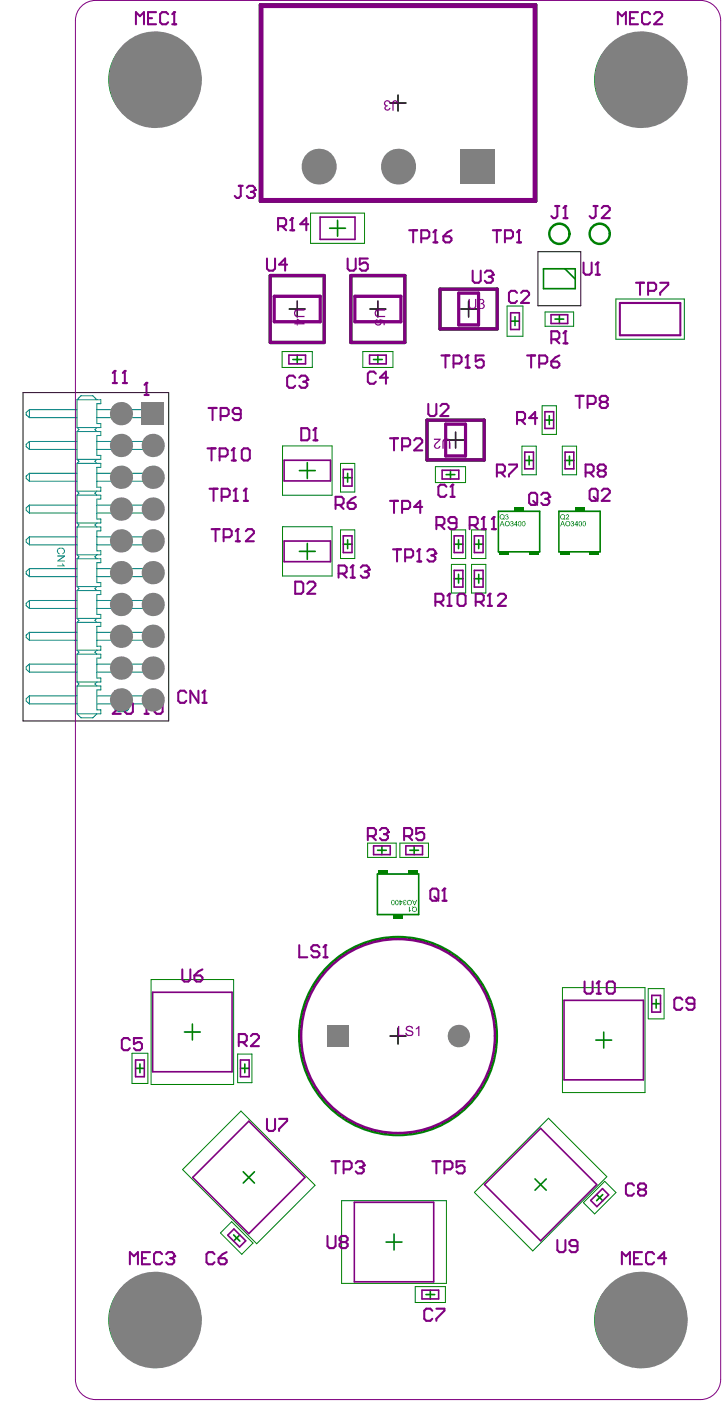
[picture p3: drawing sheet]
<svg xmlns="http://www.w3.org/2000/svg" width="151mm" height="294mm" viewBox="0 0 151 294" stroke-linecap="round" stroke-linejoin="round" font-family="sans-serif">
<path d="M112.8 52.7h8.9v11.4h-8.9zM4.8 82.2h30.6v68.8h-30.6z" fill="none" stroke="#000" stroke-width=".21"/>
<path d="M83.4 19.9v3.3M81.8 21.6h3.3M60.6 64.7h3.4M62.3 63.1v3.3M77.5 64.7h3.4M79.2 63.1v3.3M96.6 64.7h3.3M98.2 63.1v3.3M93.8 92.2h3.4M95.5 90.5v3.4M81.8 217.1h3.3M83.4 215.4v3.3" fill="none" stroke="#000" stroke-width=".34"/>
<g fill="none" stroke="#008000" stroke-width=".68">
<path d="M54.6 1h57.7v41.2h-57.7zM56.6 57.7h11.4v14h-11.4zM73.6 57.7h11.3v14h-11.3zM92.2 60.6h12v8.3h-12zM89.5 88h12v8.4h-12z"/>
<circle cx="83.4" cy="217.1" r="20.6"/>
</g>
<g fill="none" stroke="#008000" stroke-width=".21">
<path d="M65.1 44.7h11.3v6.3h-11.3zM59.1 73.7h6.4v3.3h-6.4zM76 73.7h6.4v3.3h-6.4zM106.3 64.1h3.3v6.3h-3.3zM114.3 65.4h5.9v3h-5.9zM129.1 62.6h14.3v8.5h-14.3zM59.2 93.4h10.4v10.4h-10.4zM71.4 97.1h3v6h-3zM91.3 97.8h6.3v3.3h-6.3zM109.4 93.5h3v6h-3zM113.6 85h3v6h-3zM117.9 93.5h3v6h-3z"/>
<path d="M59.2 110.3h10.4v10.4h-10.4zM71.4 111h3v6h-3zM94.6 111h3v6h-3zM94.6 118.2h3v6h-3zM98.8 111h3v6h-3zM98.8 118.2h3v6h-3zM77.1 176.6h6v3h-6zM83.8 176.6h6v3h-6zM117.9 206.9h17.3v22h-17.3zM135.9 207.1h3.3v6.4h-3.3zM27.7 220.7h3.3v6.3h-3.3zM49 227.2h-17.3v-22h17.3v22"/>
<path d="M49.8 220.8h3v6h-3zM50.5 232.8l15.5 15.5-12.2 12.3-15.5-15.6zM115 234.3l12.2 12.2-15.5 15.6-12.3-12.3zM48.6 255.9l4.4 4.5-2.3 2.4-4.5-4.5zM71.6 251.5l22 .1v17.3h-22zM126.8 247.5l2.3 2.3-4.5 4.5-2.3-2.3zM87 269.5h6.4v3.4h-6.4z"/>
<circle cx="32.4" cy="16.7" r="9.7"/>
<circle cx="134.3" cy="16.7" r="9.7"/>
<circle cx="32.4" cy="276.6" r="9.7"/>
<circle cx="134.3" cy="276.6" r="9.7"/>
</g>
<g fill="none" stroke="#008000" stroke-width=".34">
<path d="M69.1 47.8h3.3M70.8 46.2v3.3M113.9 56.3h6.7v4.2h-6.7zM118.4 56.3l2.2 2.2M61.4 75.3h1.8M62.3 74.4v1.8M78.3 75.3h1.8M79.2 74.4v1.8M107 67.3h1.9M108 66.4v1.8M116.3 66.9h1.9M117.3 65.9v1.9"/>
<path d="M62.8 98.6h3.3M64.4 96.9v3.4M72.9 99.2v1.8M93.5 99.4h1.8M94.4 98.5v1.9M110 96.5h1.8M110.9 95.6v1.8M114.2 88h1.9M115.1 87.1v1.8M118.4 96.5h1.9M119.4 95.6v1.8M62.8 115.5h3.3"/>
<path d="M64.4 113.8v3.4M72 100.1h1.8M72 114h1.8M72.9 113.1v1.8M95.2 114h1.8M96.1 113.1v1.8M99.4 114h1.9M100.3 113.1v1.8M95.2 121.2h1.8M96.1 120.3v1.9M99.4 121.2h1.9M100.3 120.3v1.9"/>
<path d="M79.1 178.1h1.9M80.1 177.2v1.8M85.9 178.1h1.8M86.8 177.2v1.8M38.7 216.2h3.3M40.3 214.5v3.4M124.9 217.9h3.3M126.5 216.2v3.4M136.6 210.3h1.9M137.5 209.4v1.8M28.4 223.8h1.8M29.3 222.9v1.8"/>
<path d="M50.4 223.8h1.8M51.3 222.9v1.8M49 258.7l1.3 1.3M50.3 258.7l-1.3 1.3M51 245.5l2.3 2.3M53.3 245.5l-2.3 2.3M82.6 258.5v3.4M112.1 247l2.4 2.3M114.5 247l-2.4 2.3M125.1 250.3l1.3 1.3M126.4 250.3l-1.3 1.3M80.9 260.2h3.4"/>
<path d="M89.3 271.2h1.8M90.2 270.3v1.8"/>
</g>
<g fill="none" stroke="#008000" stroke-width=".51">
<circle cx="117.2" cy="49" r="2.11"/>
<circle cx="125.7" cy="49" r="2.11"/>
</g>
<g fill="none" stroke="#008080" stroke-width=".21">
<path d="M6.2 85.8v1.7M6.2 92.5v1.7M6.2 99.2v1.6M6.2 85.8l-.7 .6v.5l.7 .6M6.2 92.5l-.7 .6v.5l.7 .6M6.2 99.2l-.7 .5v.5l.7 .6M6.2 87.5h9.9M6.2 85.8h9.9M6.2 94.2h9.9M6.2 92.5h9.9M6.2 99.2h9.9M16.1 83.7h5v.9h-.8v4.1h.8v.9h-5"/>
<path d="M16.1 90.4h5v.8h-.8v4.2h.8v.8h-5M16.1 97.1h5v.8h-.8v4.2h.8v.8h-5M16.1 83.7v5.9M16.1 90.4v5.8M16.1 97.1v5.8M16.1 83.7l.9-.8h2.5l.8 .8M16.1 89.6l.5 .4-.5 .4M16.1 96.2l.5 .5-.5 .4M20.3 89.6l-.4 .4 .4 .4M20.3 85.8h12.6v1.7h-12.6M20.3 92.5h12.6v1.7h-12.6M20.3 99.2h12.6v1.6h-12.6"/>
<path d="M20.3 96.2l-.4 .5 .4 .4M24.5 85.8v1.7M24.5 92.5v1.7M24.5 99.2v1.6M26.2 85.8v1.7M26.2 92.5v1.7M26.2 99.2v1.6M31.2 85.8v1.7M31.2 92.5v1.7M31.2 99.2v1.6M6.2 105.8v1.7M6.2 112.5v1.6"/>
<path d="M6.2 119.1v1.7M6.2 105.8l-.7 .6v.5l.7 .6M6.2 112.5l-.7 .6v.5l.7 .5M6.2 119.1l-.7 .6v.5l.7 .6M6.2 100.8h9.9M6.2 107.5h9.9M6.2 105.8h9.9M6.2 114.1h9.9M6.2 112.5h9.9M6.2 119.1h9.9M16.1 103.7h5v.9h-.8v4.1h.8v.9h-5M16.1 110.4h5v.8h-.8v4.2h.8v.8h-5"/>
<path d="M16.1 117.1h5v.8h-.8v4.2h.8v.8h-5M16.1 103.7v5.9M16.1 110.4v5.8M16.1 117.1v5.8M16.1 102.9l.5 .4-.5 .4M16.1 109.6l.5 .4-.5 .4M16.1 116.2l.5 .4-.5 .5M20.3 105.8h12.6v1.7h-12.6M20.3 112.5h12.6v1.6h-12.6M20.3 119.1h12.6v1.7h-12.6M20.3 102.9l-.4 .4 .4 .4M20.3 109.6l-.4 .4 .4 .4"/>
<path d="M20.3 116.2l-.4 .4 .4 .5M24.5 105.8v1.7M24.5 112.5v1.6M24.5 119.1v1.7M26.2 105.8v1.7M26.2 112.5v1.6M26.2 119.1v1.7M31.2 105.8v1.7M31.2 112.5v1.6M31.2 119.1v1.7M6.2 125.8v1.7M6.2 132.5v1.6"/>
<path d="M6.2 139.1v1.7M6.2 125.8l-.7 .6v.5l.7 .6M6.2 132.5l-.7 .6v.5l.7 .5M6.2 139.1l-.7 .6v.5l.7 .6M6.2 120.8h9.9M6.2 127.5h9.9M6.2 125.8h9.9M6.2 134.1h9.9M6.2 132.5h9.9M6.2 139.1h9.9M16.1 123.7h5v.9h-.8v4.1h.8v.9h-5M16.1 130.4h5v.8h-.8v4.2h.8v.8h-5"/>
<path d="M16.1 137h5v.9h-.8v4.1h.8v.9h-5M16.1 123.7v5.9M16.1 130.4v5.8M16.1 137v5.9M16.1 122.9l.5 .4-.5 .4M16.1 129.6l.5 .4-.5 .4M16.1 136.2l.5 .4-.5 .4M20.3 125.8h12.6v1.7h-12.6M20.3 132.5h12.6v1.6h-12.6M20.3 139.1h12.6v1.7h-12.6M20.3 122.9l-.4 .4 .4 .4M20.3 129.6l-.4 .4 .4 .4"/>
<path d="M20.3 136.2l-.4 .4 .4 .4M24.5 125.8v1.7M24.5 132.5v1.6M24.5 139.1v1.7M26.2 125.8v1.7M26.2 132.5v1.6M26.2 139.1v1.7M31.2 125.8v1.7M31.2 132.5v1.6M31.2 139.1v1.7M6.2 145.8v1.7M6.2 145.8l-.7 .6v.5l.7 .6"/>
<path d="M6.2 140.8h9.9M6.2 147.5h9.9M6.2 145.8h9.9M16.1 143.7h5v.8h-.8v4.2h.8v.8h-5M16.1 143.7v5.8M16.1 149.5l.9 .9h2.5l.8-.9M16.1 142.9l.5 .4-.5 .4M20.3 145.8h12.6v1.7h-12.6M20.3 142.9l-.4 .4 .4 .4M24.5 145.8v1.7M26.2 145.8v1.7M31.2 145.8v1.7"/>
</g>
<g fill="#008080">
<path d="M12.1 114.9l.3-.1a.84 .84 0 0 1 1.2 .8l-.4 .5-.1-.2a.48 .48 0 0 0 .3-.6 .48 .48 0 0 0-.6-.4 .54 .54 0 0 0-.6 .3 .54 .54 0 0 0 .1 .7l.2 .2a.75 .75 0 0 1-.4-1.2z"/>
<path d="M12 116.4h1.6v.2l-1.3 .9h1.3v.1h-1.6v-.1l1.2-.9h-1.2z"/>
<path d="M12 118.5h1.2l-.2-.3v-.1h.2l.4 .5h-1.6z"/>
<path d="M23.7 85.4h2.5l-.5-.7 .4-.1 .3 .5 .5 .5v.2h-3.2z"/>
<path d="M23.7 87.9h2.5l-.5-.7 .4-.1 .4 .7 .4 .2v.3h-3.2z"/>
<path d="M30.5 86.8h2.5l-.5-.7h.5l.3 .6 .4 .3v.2h-3.2z"/>
<path d="M23.9 144.6a2.19 2.19 0 0 1 1.5 1.1 .9 .9 0 0 0 1.3 .4 .64 .64 0 0 0 .1-.7 .64 .64 0 0 0-.7-.4l.2-.3a1.03 1.03 0 0 1 .8 .7 1.03 1.03 0 0 1-.3 1.1 1.15 1.15 0 0 1-1.7-.5l-.8-.9v1.6h-.4z"/>
<path d="M30.5 145.4h2.5l-.5-.7 .5-.1 .3 .6 .4 .4v.2h-3.2z"/>
<path d="M24.3 147.8a.62 .62 0 0 0 0 .7 .62 .62 0 0 0 .6 .3l.5 .1a1.53 1.53 0 0 0 1.4-.6 .78 .78 0 0 0-1-.7l-.4-.1zM24.2 147.4l1-.2a1.52 1.52 0 0 1 1.9 .9 1.19 1.19 0 0 1-1.4 1.1h-.1a1.62 1.62 0 0 1-1.5-.4 .93 .93 0 0 1 .1-1.4z"/>
<path d="M31 147.3a.65 .65 0 0 0-.1 .8 .65 .65 0 0 0 .7 .3h.1a1.36 1.36 0 0 0 1.7-.6 1.42 1.42 0 0 0-1.8-.6zM30.9 147l1.1-.3 .3 .1a1.05 1.05 0 0 1 1.1 .3 1.05 1.05 0 0 1 .2 1.2 1.99 1.99 0 0 1-2.3 .5 .96 .96 0 0 1-.9-.8 .96 .96 0 0 1 .5-1z"/>
</g>
<path d="M54.9 1.3h57.1v40.5h-57.1zM57.5 62.1h9.6v5.3h-9.6zM74.4 62.1h9.6v5.3h-9.6zM96.1 61.4h4.2v6.7h-4.2zM93.4 88.9h4.2v6.6h-4.2z" fill="none" stroke="#800080" stroke-width=".68"/>
<path d="M129.9 63.5h12.7v6.7h-12.7z" fill="none" stroke="#800080" stroke-width=".43"/>
<path d="M59.6 96.4h9.7v4.4h-9.7zM59.6 113.3h9.7v4.4h-9.7zM32 207.9h16.6v16.6h-16.6zM118.2 209.6h16.7v16.6h-16.7zM52.2 234.9l11.7 11.8-11.7 11.7-11.8-11.7zM113.3 236.4l11.8 11.8-11.8 11.7-11.7-11.7zM74.3 251.9h16.6v16.6h-16.6z" fill="none" stroke="#800080" stroke-width=".34"/>
<circle cx="83.4" cy="217.1" r="20.3" fill="none" stroke="#800080" stroke-width=".51"/>
<path d="M104.5 107.1h8.6v8.5h-8.6zM117.2 107.1h8.6v8.5h-8.6zM79.1 183.1h8.7v8.5h-8.7z" fill="none" stroke="#008000" stroke-width=".34"/>
<g fill="#008000">
<path d="M110.9 115.5h2v.9h-2z" fill-rule="evenodd"/>
<path d="M104.7 115.5h2v.9h-2z" fill-rule="evenodd"/>
<path d="M107.8 106.3h2v.8h-2z" fill-rule="evenodd"/>
<path d="M123.6 115.5h2v.9h-2z" fill-rule="evenodd"/>
<path d="M117.4 115.5h2v.9h-2z" fill-rule="evenodd"/>
<path d="M120.5 106.3h2v.8h-2z" fill-rule="evenodd"/>
<path d="M79.4 182.4h2v.8h-2z" fill-rule="evenodd"/>
<path d="M85.5 182.4h2v.8h-2z" fill-rule="evenodd"/>
<path d="M82.4 191.6h2v.8h-2z" fill-rule="evenodd"/>
</g>
<g fill="#008000">
<path d="M106 107.8h.1a.27 .27 0 0 1 .4 .1 .27 .27 0 0 1-.1 .3 .34 .34 0 0 1 0 .6 .34 .34 0 0 1-.5-.2l.1-.1a.2 .2 0 0 0 .2 .2 .2 .2 0 0 0 .2-.2 .2 .2 0 0 0-.2-.2l.2-.2a.18 .18 0 0 0-.1-.2 .18 .18 0 0 0-.2 .2h-.2z"/>
<path d="M107 109.2h.4l.2 .1v.3l-.2 .1a.34 .34 0 0 1 0 .6 .34 .34 0 0 1-.5-.4h.2a.18 .18 0 0 0 .2 .2 .18 .18 0 0 0 .2-.3 .18 .18 0 0 0-.3 0l.1-.2a.17 .17 0 0 0 .1-.2 .17 .17 0 0 0-.1-.2l-.2 .3-.2-.1z"/>
<path d="M118.7 107.8a.35 .35 0 0 1 .5 .1 .35 .35 0 0 1-.2 .5l-.2 .3h.5v.1h-.7l.4-.6a.2 .2 0 0 0 .2-.2 .2 .2 0 0 0-.3-.2 .2 .2 0 0 0-.1 .3h-.2z"/>
<path d="M119.7 109.2h.4l.2 .1v.3l-.2 .1a.34 .34 0 0 1 0 .6 .34 .34 0 0 1-.5-.4h.2a.18 .18 0 0 0 .2 .2 .18 .18 0 0 0 .1-.3 .18 .18 0 0 0-.2 0l.1-.2a.17 .17 0 0 0 .1-.2 .17 .17 0 0 0-.1-.2l-.2 .3-.2-.1z"/>
<path d="M85.7 190h.2v.8l.2-.1v.1l-.3 .3z"/>
<path d="M84.5 188.6l.2-.1a.26 .26 0 0 1 .3 0 .26 .26 0 0 1 .1 .3l.1 .1h-.2a.22 .22 0 0 0-.2-.3 .22 .22 0 0 0-.2 .3l.1 .1h.3l-.1 .2a.17 .17 0 0 0-.2 .2 .17 .17 0 0 0 .2 .2l.1-.3 .2 .1a.3 .3 0 0 1-.4 .2 .3 .3 0 0 1-.1-.5l-.2-.2z"/>
<path d="M105.1 107.9a.42 .42 0 0 0-.2 .5 .42 .42 0 0 0 .5 .3h-.2l.1-.2 .2 .2a.46 .46 0 0 0 .1-.6 .46 .46 0 0 0-.5-.2zM105 107.8a.56 .56 0 0 1 .7 .2 .56 .56 0 0 1-.1 .7l.2 .1-.1 .1-.2-.2a.53 .53 0 0 1-.8-.2 .53 .53 0 0 1 .3-.7z"/>
<path d="M105.2 109.2l-.1 .6h.3zM105.2 109.2h.1l.5 1.1h-.2l-.1-.4h-.5l-.1 .4h-.2z"/>
<path d="M106.1 109.3a.41 .41 0 0 0 0 .7 .41 .41 0 0 0 .6-.2l-.1-.3a.28 .28 0 0 0-.2-.3 .28 .28 0 0 0-.3 .1zM105.8 109.7a.55 .55 0 0 1 1.1 0 .55 .55 0 0 1-1.1 0z"/>
<path d="M108.2 109.4l-.3 .4h.3zM108.2 109.2h.2v1.1h-.2v-.3h-.4z"/>
<path d="M108.9 109.2a.56 .56 0 0 0 .2 1v-.9zM108.8 109.2a.57 .57 0 0 1 .5 .4 .57 .57 0 0 1-.2 .6v.1a.63 .63 0 0 1-.4-1.1z"/>
<path d="M109.7 109.2a.62 .62 0 0 0 .1 1l.2-.1v-.7zM109.6 109.2h.2a.62 .62 0 0 1 .4 .5 .62 .62 0 0 1-.4 .6 .63 .63 0 0 1-.2-1.1z"/>
<path d="M117.8 107.9a.42 .42 0 0 0-.2 .5 .42 .42 0 0 0 .5 .3h-.2l.1-.2 .2 .2a.46 .46 0 0 0 .1-.6 .46 .46 0 0 0-.5-.2zM117.7 107.8a.56 .56 0 0 1 .7 .2 .56 .56 0 0 1-.1 .7l.2 .1-.2 .1-.1-.2a.53 .53 0 0 1-.8-.2 .53 .53 0 0 1 .3-.7z"/>
<path d="M117.9 109.2l-.1 .6h.3zM117.8 109.2h.2l.4 1.1h-.1l-.1-.4h-.5l-.1 .4h-.2z"/>
<path d="M118.8 109.3a.41 .41 0 0 0-.1 .7 .41 .41 0 0 0 .7-.2l-.1-.3a.28 .28 0 0 0-.2-.3 .28 .28 0 0 0-.3 .1zM118.5 109.7a.55 .55 0 0 1 1.1 0 .55 .55 0 0 1-1.1 0z"/>
<path d="M120.9 109.4l-.4 .4h.4zM120.9 109.2h.2v1.1h-.2v-.3h-.4z"/>
<path d="M121.6 109.2a.56 .56 0 0 0 .1 1l.1-.9zM121.5 109.2a.57 .57 0 0 1 .5 .4 .57 .57 0 0 1-.2 .6l-.1 .1a.63 .63 0 0 1-.3-1.1z"/>
<path d="M122.4 109.2a.62 .62 0 0 0 .1 1l.2-.1v-.7zM122.3 109.2h.2a.62 .62 0 0 1 .3 .5 .62 .62 0 0 1-.3 .6 .63 .63 0 0 1-.2-1.1z"/>
<path d="M86.5 190.5a.4 .4 0 0 0 .8 0 .4 .4 0 0 0-.8 0zM86.4 189.9l.2 .2a.52 .52 0 0 1 .8 .2 .52 .52 0 0 1-.4 .7 .52 .52 0 0 1-.6-.4v-.4l.2-.1h-.2z"/>
<path d="M86.7 189l.2 .6 .2-.6zM86.4 188.5h.2v.4h.6v-.4h.2l-.4 1.1h-.2z"/>
<path d="M85.6 188.7a.39 .39 0 0 0-.2 .5 .39 .39 0 0 0 .5 .3 .39 .39 0 0 0 .2-.5 .3 .3 0 0 0-.1-.3 .3 .3 0 0 0-.4 0zM85.3 189.1a.53 .53 0 0 1 1 0 .53 .53 0 0 1-1 0z"/>
<path d="M83.9 189v.4l.4-.4zM83.8 188.5h.1v.3h.5l-.5 .8h-.1z"/>
<path d="M83.1 188.6l-.1 .4a.28 .28 0 0 0 0 .4 .28 .28 0 0 0 .4 .1v-.5l-.1-.4zM83 188.5h.1a.63 .63 0 0 1 .3 1.1 .5 .5 0 0 1-.5-.2 .5 .5 0 0 1-.1-.6z"/>
<path d="M82.2 188.7v.7a.3 .3 0 0 0 .4 0 .3 .3 0 0 0 0-.4l-.2-.4zM82.1 188.6a.5 .5 0 0 1 .6 .2 .5 .5 0 0 1 0 .6v.1a.41 .41 0 0 1-.5 0 .41 .41 0 0 1-.2-.5z"/>
</g>
<path d="M54.6 1h57.7v41.2h-57.7zM56.6 57.7h11.4v14h-11.4zM73.6 57.7h11.3v14h-11.3zM92.2 60.6h12v8.3h-12zM89.5 88h12v8.4h-12z" fill="none" stroke="#800080" stroke-width=".68"/>
<g fill="none" stroke="#800080" stroke-width=".34">
<path d="M67.1 45.5h7.3v4.6h-7.3zM60.6 74.4h3.4v1.8h-3.4zM77.5 74.4h3.5v1.8h-3.5zM107 65.5h1.9v3.5h-1.9zM115.5 65.9h3.5v1.9h-3.5zM72 98.3h1.8v3.5h-1.8zM92.7 98.5h3.5v1.9h-3.5zM110 94.7h1.8v3.5h-1.8zM114.2 86.3h1.9v3.5h-1.9zM118.4 94.7h1.9v3.5h-1.9zM72 112.3h1.8v3.5h-1.8zM95.2 112.3h1.8v3.5h-1.8z"/>
<path d="M95.2 119.5h1.8v3.5h-1.8zM99.4 112.3h1.9v3.5h-1.9zM99.4 119.5h1.9v3.5h-1.9zM78.3 177.2h3.5v1.8h-3.5zM85.1 177.2h3.5v1.8h-3.5zM136.6 208.5h1.9v3.5h-1.9zM28.4 222.1h1.8v3.5h-1.8zM50.4 222.1h1.8v3.5h-1.8zM49 257.5l2.5 2.5-1.3 1.2-2.5-2.4zM126.3 249l1.3 1.3-2.5 2.5-1.3-1.3zM88.5 270.3h3.4v1.8h-3.4z"/>
</g>
<g fill="#800080">
<path d="M82.4 21.1a.68 .68 0 0 1 1 .6h-.3a.32 .32 0 0 0-.3-.5 .32 .32 0 0 0-.3 .5v1.5h-.2v-1.9z"/>
<path d="M80.6 21.2a.75 .75 0 0 1 1.2 .4l-.2 .1a.41 .41 0 0 0-.5-.5 .41 .41 0 0 0-.3 .5 .41 .41 0 0 0 .5 .3v.3a.38 .38 0 0 0-.5 .2 .38 .38 0 0 0 .4 .5 .38 .38 0 0 0 .4-.4h.2a.6 .6 0 0 1-.8 .6 .6 .6 0 0 1-.3-.9l.2-.1a.58 .58 0 0 1-.5-.4 .58 .58 0 0 1 .2-.6z"/>
<path d="M78.8 64.9l.6-.2h1.3v.4h-1.2a.56 .56 0 0 0-.7 .5 .56 .56 0 0 0 .7 .6h1.2v.2h-1.2a.87 .87 0 0 1-.9-.5 .87 .87 0 0 1 .2-1z"/>
<path d="M78.8 66.9h.3v.2a.45 .45 0 0 0-.3 .5 .45 .45 0 0 0 .5 .4 .45 .45 0 0 0 .4-.5l-.2-.6 1.1 .2v1h-.2v-.8l-.5-.1a.72 .72 0 0 1-.3 .9 .72 .72 0 0 1-1-.2 .72 .72 0 0 1 .2-1z"/>
<path d="M61.9 64.9l.6-.2h1.3v.4h-1.2a.56 .56 0 0 0-.7 .5 .56 .56 0 0 0 .7 .6h1.2v.2h-1.2a.87 .87 0 0 1-.9-.5 .87 .87 0 0 1 .2-1z"/>
<path d="M83.4 214.9h.3v1.9h1v.3h-1.3z"/>
<path d="M85.2 215a1.24 1.24 0 0 1 1.4 .3v.2h-.3a.52 .52 0 0 0-.5-.4 .52 .52 0 0 0-.5 .4l.4 .3a.76 .76 0 0 1 .9 .8 .97 .97 0 0 1-1.6 0v-.2h.2a.6 .6 0 0 0 .6 .5 .6 .6 0 0 0 .6-.5l-.3-.3a.88 .88 0 0 1-1.1-.7z"/>
<path d="M87.2 215.4l.7-.5v2.2h-.2v-1.7l-.5 .3z"/>
<path d="M62.4 67v.7h1zM62.2 66.8l1.6 .9v.3h-1.4v.2h-.2v-.2h-.5v-.3h.5z"/>
</g>
<path d="M23.6 147.4l.5-.4h.8l.4 .4v.5l-1.7 1.6h1.7M26.2 147.4l.4-.4h.8l.5 .4v1.7l-.5 .4h-.8l-.4-.4zM30.3 149.5h.8M30.7 147v2.5" fill="none" stroke="#800080" stroke-width=".43"/>
<circle cx="30.7" cy="147" r=".22" fill="#800080"/>
<path d="M24.1 77.7v2.5M23.6 80.2h.9M30.7 147l-.4 .4M32.4 147.4l.4-.4h.9l.4 .4v1.7l-.4 .4h-.9l-.4-.4z" fill="none" stroke="#800080" stroke-width=".43"/>
<circle cx="24.1" cy="77.7" r=".22" fill="#800080"/>
<path d="M24.1 77.7l-.5 .4M26.2 77.7v2.5M25.7 80.2h.9" fill="none" stroke="#800080" stroke-width=".43"/>
<circle cx="26.2" cy="77.7" r=".22" fill="#800080"/>
<path d="M26.2 77.7l-.5 .4M30.3 82.7h.8M30.7 80.2v2.5" fill="none" stroke="#800080" stroke-width=".43"/>
<circle cx="30.7" cy="80.2" r=".22" fill="#800080"/>
<path d="M30.7 80.2l-.4 .4" fill="none" stroke="#800080" stroke-width=".43"/>
<g fill="#800080">
<path d="M98.2 62.6h.3v1.2a.56 .56 0 0 0 .4 .7 .56 .56 0 0 0 .7-.5v-1.4h.2v1.2a.82 .82 0 0 1-.6 1 .82 .82 0 0 1-1-.7z"/>
<path d="M100.6 62.6a.58 .58 0 0 1 .8 .2 .58 .58 0 0 1-.1 .8h-.1a.66 .66 0 0 1 .3 .9 .66 .66 0 0 1-1 .2l-.2-.3v-.3h.2a.43 .43 0 0 0 .5 .4 .43 .43 0 0 0 .4-.5 .43 .43 0 0 0-.6-.3v-.2a.36 .36 0 0 0 .4-.3 .36 .36 0 0 0-.4-.4 .36 .36 0 0 0-.3 .4l-.2-.2z"/>
<path d="M93 92h.1a.78 .78 0 0 1 .8-.1 .78 .78 0 0 1 .4 .8l.1 1.3h-.3v-1.2a.58 .58 0 0 0-.6-.7 .58 .58 0 0 0-.5 .7v1.2h-.3v-1.7z"/>
<path d="M91 91.9h1.4l-.1 .3-.4 .5a.88 .88 0 0 0-.6 1 .48 .48 0 0 0 .8-.3h.2a.65 .65 0 0 1-.9 .6 .65 .65 0 0 1-.2-1.1l.9-.7h-1.1z"/>
</g>
<path d="M27.2 264.9v-2.6l.9 .9 .8-.9v2.6M29.8 263.6h.8M31.4 262.3h-1.6v2.6h1.6M34 262.7l-.4-.4h-.9l-.4 .4v1.7l.4 .5h.9l.4-.5M34.8 262.7l.5-.4h.8l.4 .4v.5M130.4 264.9v-2.6l.8 .9 .8-.9v2.6M132.9 263.6h.8M134.6 262.3h-1.7v2.6h1.7M137.1 262.7l-.4-.4h-.9l-.4 .4v1.7l.4 .5h.9l.4-.5M139.7 263.6h-1.7l1.2-1.3v2.6" fill="none" stroke="#800080" stroke-width=".43"/>
<circle cx="36.5" cy="263.2" r=".22" fill="#800080"/>
<g fill="none" stroke="#800080" stroke-width=".43">
<path d="M28.5 5.1v-2.6l.8 .9 .9-.9v2.6M31 3.8h.9M32.7 2.5h-1.7v2.6h1.7M35.3 3l-.5-.5h-.8l-.4 .5v1.7l.4 .4h.8l.5-.4M36.1 5.1h.8M36.5 2.5v2.6M129.5 5.1v-2.6l.9 .9 .8-.9v2.6M132 3.8h.9M133.7 2.5h-1.7v2.6h1.7M136.3 3l-.5-.5h-.8l-.4 .5v1.7l.4 .4h.8l.5-.4M137.1 3l.4-.5h.9l.4 .5v.4l-1.7 1.7h1.7M35.7 263.6h.4"/>
<path d="M36.1 263.6l.4 .4v.4l-.4 .5h-.8l-.5-.5M36.5 263.2l-.4 .4"/>
</g>
<circle cx="36.5" cy="2.5" r=".22" fill="#800080"/>
<path d="M36.5 2.5l-.4 .5M38.2 203.1v2.1l.4 .4h.9l.4-.4v-2.1M40.7 204.4h1.3l.4 .4v.4l-.4 .4h-.8l-.5-.4zM42.4 203.1l-.8 .4-.9 .9M122.5 205.6v2.1l.5 .5h.8l.4-.5v-2.1M125.1 208.2h.8M125.5 205.6v2.6M56 234.4v2.1l.4 .4h.8l.5-.4v-2.1M58.5 234.4h1.7v.4l-1.7 1.7v.4M116.8 259.8v2.1l.5 .4h.8l.4-.4v-2.1M121.1 261.1h-1.3l-.4-.5v-.4l.4-.4h.8l.5 .4v1.7l-.5 .4h-.8l-.4-.4" fill="none" stroke="#800080" stroke-width=".43"/>
<circle cx="125.5" cy="205.6" r=".22" fill="#800080"/>
<g fill="none" stroke="#800080" stroke-width=".43">
<path d="M56 54.2v2.1l.4 .4h.8l.5-.4v-2.1M60.2 55.4h-1.7l1.3-1.2v2.5M72.9 54.2v2.1l.4 .4h.8l.5-.4v-2.1M77.1 54.2h-1.7v1.2l.9-.4h.4l.4 .4v.9l-.4 .4h-.9l-.4-.4M122.3 55v2.1l.4 .4h.9l.4-.4v-2.1M124.9 57.5h.8M125.3 55v2.5M125.5 205.6l-.4 .5M127.2 206.1l.4-.5h.9l.4 .5v1.6l-.4 .5h-.9l-.4-.5zM68.6 258.9v2.2l.5 .4h.8l.4-.4v-2.2M71.6 260.2l-.4 .4v.5l.4 .4h.8l.5-.4v-.5l-.5-.4M71.6 260.2l-.4-.4v-.4l.4-.5h.8l.5 .5v.4l-.5 .4"/>
<path d="M71.6 260.2h.8"/>
</g>
<circle cx="125.3" cy="55" r=".22" fill="#800080"/>
<path d="M125.3 55l-.4 .4M39.1 145.1l-.5-.4h-.8l-.4 .4v1.7l.4 .4h.8l.5-.4M41.6 144.7v2.5l-1.7-2.5v2.5M42.4 147.2h.9M42.9 144.7v2.5" fill="none" stroke="#800080" stroke-width=".43"/>
<circle cx="42.9" cy="144.7" r=".22" fill="#800080"/>
<path d="M99.1 56.7v2.1l.4 .4h.8l.5-.4v-2.1M101.6 57.1l.4-.4h.9l.4 .4v.4M42.9 144.7l-.5 .4" fill="none" stroke="#800080" stroke-width=".43"/>
<circle cx="103.3" cy="57.5" r=".22" fill="#800080"/>
<path d="M85.8 48.2h1.7M86.6 48.2v2.6M88.3 49.9h1.3l.4-.4v-.8l-.4-.5h-1.3v2.6M90.8 50.8h.9M91.3 48.2v2.6M102.5 58h.4M102.9 58l.4 .4v.4l-.4 .4h-.9l-.4-.4M103.3 57.5l-.4 .5M89.8 84.6v2.1l.4 .5h.8l.5-.5v-2.1M92.3 85l.4-.4h.9l.4 .4v.5l-1.7 1.7h1.7" fill="none" stroke="#800080" stroke-width=".43"/>
<circle cx="91.3" cy="48.2" r=".22" fill="#800080"/>
<path d="M91.3 48.2l-.5 .5M92.9 49.5h1.3l.4 .4v.5l-.4 .4h-.8l-.5-.4zM94.6 48.2l-.8 .5-.9 .8M92.5 74.5h1.7M93.4 74.5v2.5M95.1 76.2h1.2l.5-.5v-.8l-.5-.4h-1.2v2.5M97.6 77h.8M98 74.5v2.5" fill="none" stroke="#800080" stroke-width=".43"/>
<circle cx="98" cy="74.5" r=".22" fill="#800080"/>
<path d="M98 74.5l-.4 .4M101.4 74.5h-1.7v1.2l.9-.4h.4l.4 .4v.9l-.4 .4h-.9l-.4-.4M82.4 115.1h1.7M83.2 115.1v2.5M84.9 116.8h1.3l.4-.4v-.9l-.4-.4h-1.3v2.5M87.5 117.6h.8M87.9 115.1v2.5" fill="none" stroke="#800080" stroke-width=".43"/>
<circle cx="87.9" cy="115.1" r=".22" fill="#800080"/>
<path d="M87.9 115.1l-.4 .4M89.6 115.5l.4-.4h.8l.5 .4v.4" fill="none" stroke="#800080" stroke-width=".43"/>
<circle cx="91.3" cy="115.9" r=".22" fill="#800080"/>
<path d="M44.3 110.9h1.7M45.2 110.9v2.5M46.9 112.6h1.2l.5-.5v-.8l-.5-.4h-1.2v2.5M49.4 113.4h.9M49.8 110.9v2.5M90.4 116.4h.4M90.8 116.4l.5 .4v.4l-.5 .4h-.8l-.4-.4M91.3 115.9l-.5 .5" fill="none" stroke="#800080" stroke-width=".43"/>
<circle cx="49.8" cy="110.9" r=".22" fill="#800080"/>
<path d="M43.9 102.4h1.7M44.8 102.4v2.5M46.5 104.1h1.2l.4-.4v-.9l-.4-.4h-1.2v2.5M49 104.9h.8M49.4 102.4v2.5M49.8 110.9l-.4 .4M51.5 111.3l.4-.4h.9l.4 .4v.4l-1.7 1.7h1.7" fill="none" stroke="#800080" stroke-width=".43"/>
<circle cx="49.4" cy="102.4" r=".22" fill="#800080"/>
<path d="M49.4 102.4l-.4 .4M51.1 104.9h.8M51.5 102.4v2.5" fill="none" stroke="#800080" stroke-width=".43"/>
<circle cx="51.5" cy="102.4" r=".22" fill="#800080"/>
<path d="M43.5 93.9h1.7M44.3 93.9v2.6M46 95.6h1.3l.4-.4v-.8l-.4-.5h-1.3v2.6M48.6 96.5h.8M49 93.9v2.6M51.5 102.4l-.4 .4" fill="none" stroke="#800080" stroke-width=".43"/>
<circle cx="49" cy="93.9" r=".22" fill="#800080"/>
<g fill="none" stroke="#800080" stroke-width=".43">
<path d="M133.3 59.2h1.7M134.2 59.2v2.6M138.4 59.2h1.7v.5l-1.7 1.7v.4M110.5 74.5h1.7M111.3 74.5v2.5M113 76.2h1.3l.4-.5v-.8l-.4-.4h-1.3v2.5M115.6 75.7h1.2l.4 .5v.4l-.4 .4h-.8l-.4-.4zM117.2 74.5l-.8 .4-.8 .8M135.8 60.9h1.3l.4-.4v-.8l-.4-.5h-1.3v2.6M43.7 85.5h1.7M44.6 85.5v2.5M46.2 87.2h1.3l.4-.5v-.8l-.4-.4h-1.3v2.5"/>
<path d="M49 93.9l-.4 .5M50.5 86.7h-1.3l-.4-.4v-.4l.4-.4h.8l.5 .4v1.7l-.5 .4h-.8l-.4-.4M51.1 93.9h.8l.5 .5v1.6l-.5 .5h-.8l-.4-.5v-1.6zM120.6 82.9h1.7M121.5 82.9v2.6M123.2 84.6h1.2l.5-.4v-.8l-.5-.5h-1.2v2.6M126.1 84.2l-.4 .4v.4l.4 .5h.9l.4-.5v-.4l-.4-.4M126.1 84.2l-.4-.4v-.4l.4-.5h.9l.4 .5v.4l-.4 .4M126.1 84.2h.9M81.7 104.9h1.7M82.6 104.9v2.6M84.3 106.6h1.2l.5-.4v-.8l-.5-.5h-1.2v2.6"/>
<path d="M88.5 106.2h-1.7l1.3-1.3v2.6M69.5 243.3h1.7M70.3 243.3v2.5M72 245h1.3l.4-.4v-.9l-.4-.4h-1.3v2.5M74.6 243.7l.4-.4h.8l.5 .4v.4M90.6 243.3h1.7M91.5 243.3v2.5M93.2 245h1.2l.4-.4v-.9l-.4-.4h-1.2v2.5M97.4 243.3h-1.7v1.3l.8-.5h.5l.4 .5v.8l-.4 .4h-.9l-.4-.4"/>
</g>
<circle cx="76.3" cy="244.1" r=".22" fill="#800080"/>
<path d="M103.3 48.2h1.7M104.1 48.2v2.6M105.8 49.9h1.3l.4-.4v-.8l-.4-.5h-1.3v2.6M108.4 50.8h.8M108.8 48.2v2.6M81.7 91.8h1.7M82.6 91.8v2.6M84.3 93.5h1.2l.5-.4v-.9l-.5-.4h-1.2v2.6M86.8 92.2l.4-.4h.9l.4 .4v.5l-1.7 1.7h1.7M75.4 244.6h.4M75.8 244.6l.5 .4v.4l-.5 .4h-.8l-.4-.4M76.3 244.1l-.5 .5" fill="none" stroke="#800080" stroke-width=".43"/>
<circle cx="108.8" cy="48.2" r=".22" fill="#800080"/>
<path d="M58.3 47.4h1.3l.4-.4v-.9l-.4-.4h-1.3v2.5M59.1 47.4l.9 .8M60.8 48.2h.9M61.2 45.7v2.5M108.8 48.2l-.4 .5" fill="none" stroke="#800080" stroke-width=".43"/>
<circle cx="61.2" cy="45.7" r=".22" fill="#800080"/>
<path d="M61.2 45.7l-.4 .4M64.6 47h-1.7l1.3-1.3v2.5M73.9 118.5v2.5M71 120.2h1.2l.5-.5v-.8l-.5-.4h-1.2v2.5M71.8 120.2l.9 .8M73.5 121h.8" fill="none" stroke="#800080" stroke-width=".43"/>
<circle cx="73.9" cy="118.5" r=".22" fill="#800080"/>
<path d="M73.9 118.5l-.4 .4M75.6 118.9l.4-.4h.9l.4 .4v.4" fill="none" stroke="#800080" stroke-width=".43"/>
<circle cx="77.3" cy="119.3" r=".22" fill="#800080"/>
<path d="M76.5 119.7h.4M76.9 119.7l.4 .5v.4l-.4 .4h-.9l-.4-.4M77.3 119.3l-.4 .4M99.7 126.1h1.3l.4-.4v-.9l-.4-.4h-1.3v2.5M100.6 126.1l.8 .8M102.2 126.9h.9M102.7 124.4v2.5" fill="none" stroke="#800080" stroke-width=".43"/>
<circle cx="102.7" cy="124.4" r=".22" fill="#800080"/>
<path d="M98.4 110h1.3l.4-.4v-.9l-.4-.4h-1.3v2.6M99.3 110l.8 .9M101 110.9h.8M101.4 108.3v2.6M102.7 124.4l-.5 .4M104.4 124.8l.4-.4h.8l.4 .4v.4l-1.6 1.7h1.6" fill="none" stroke="#800080" stroke-width=".43"/>
<circle cx="101.4" cy="108.3" r=".22" fill="#800080"/>
<path d="M101.4 108.3l-.4 .4M103.1 110.9h.8M103.5 108.3v2.6" fill="none" stroke="#800080" stroke-width=".43"/>
<circle cx="103.5" cy="108.3" r=".22" fill="#800080"/>
<path d="M103.5 108.3l-.4 .4M91.3 126.1h1.2l.4-.4v-.9l-.4-.4h-1.2v2.5M92.1 126.1l.8 .8M93.8 126.9h.8M94.2 124.4v2.5" fill="none" stroke="#800080" stroke-width=".43"/>
<circle cx="94.2" cy="124.4" r=".22" fill="#800080"/>
<g fill="none" stroke="#800080" stroke-width=".43">
<path d="M104.1 99h1.3l.4-.4v-.9l-.4-.4h-1.3v2.6M105 99l.8 .9M106.7 97.3h1.7v.4l-1.7 1.7v.5M108.4 88h1.2l.5-.4v-.9l-.5-.4h-1.2v2.6M109.2 88l.9 .9M112.6 87.6h-1.7l1.3-1.3v2.6M122.7 99h1.3l.4-.4v-.9l-.4-.4h-1.3v2.6M123.6 99l.8 .9M125.7 98.6l-.4-.4v-.5l.4-.4h.8l.5 .4v.5l-.5 .4M125.7 98.6l-.4 .4v.4l.4 .5h.8l.5-.5v-.4l-.5-.4M125.7 98.6h.8M70.3 105.8h1.3l.4-.4v-.9l-.4-.4h-1.3v2.5"/>
<path d="M71.2 105.8l.8 .8M72.9 105.4h1.2l.5 .4v.4l-.5 .4h-.8l-.4-.4zM74.6 104.1l-.9 .4-.8 .9M91.5 110h1.2l.5-.4v-.9l-.5-.4h-1.2v2.6M92.3 110l.9 .9M95.7 109.6h-1.3l-.4-.4v-.5l.4-.4h.9l.4 .4v1.7l-.4 .5h-.9l-.4-.5M94.2 124.4l-.4 .4M96.3 124.4h.9l.4 .4v1.7l-.4 .4h-.9l-.4-.4v-1.7zM77.1 175.2h1.3l.4-.5v-.8l-.4-.4h-1.3v2.5M77.9 175.2l.9 .8M79.6 173.9l.5-.4h.8l.4 .4v.4M84.7 175.2h1.3l.4-.5v-.8l-.4-.4h-1.3v2.5"/>
<path d="M85.5 175.2l.9 .8M88.9 173.5h-1.7v1.2l.9-.4h.4l.4 .4v.9l-.4 .4h-.8l-.5-.4"/>
</g>
<circle cx="81.3" cy="174.3" r=".22" fill="#800080"/>
<path d="M115.6 71.1h1.2l.5-.4v-.9l-.5-.4h-1.2v2.5M116.4 71.1l.9 .8M118.1 71.9h.8M118.5 69.4v2.5M80.5 174.7h.4M80.9 174.7l.4 .5v.4l-.4 .4h-.8l-.5-.4M81.3 174.3l-.4 .4M50 218.3h1.3l.4-.4v-.8l-.4-.5h-1.3v2.6M50.9 218.3l.8 .9M52.6 217.1l.4-.5h.8l.5 .5v.4l-1.7 1.7h1.7" fill="none" stroke="#800080" stroke-width=".43"/>
<circle cx="118.5" cy="69.4" r=".22" fill="#800080"/>
<path d="M118.5 69.4l-.4 .4M111.3 103.2h.9l.4 .5v1.7l-.4 .4h-.9l-.4-.4v-1.7zM111.8 104.9l.8 .9M113.4 103.7l.5-.5h.8l.4 .5v.4" fill="none" stroke="#800080" stroke-width=".43"/>
<circle cx="115.1" cy="104.1" r=".22" fill="#800080"/>
<path d="M114.3 104.5h.4M114.7 104.5l.4 .4v.5l-.4 .4h-.8l-.5-.4M115.1 104.1l-.4 .4M124 102.4h.9l.4 .4v1.7l-.4 .4h-.9l-.4-.4v-1.7zM124.4 104.1l.9 .8M126.1 102.8l.4-.4h.9l.4 .4v.4l-1.7 1.7h1.7M90.2 186.6l.4-.4h.9l.4 .4v1.7l-.4 .4h-.9l-.4-.4zM91 187.9l.9 .8M92.7 188.7h.9M93.2 186.2v2.5" fill="none" stroke="#800080" stroke-width=".43"/>
<circle cx="93.2" cy="186.2" r=".22" fill="#800080"/>
<path d="M62.7 198v2.6h1.7M67 198.4l-.5-.4h-.8l-.4 .4v.5l.4 .4h.8l.5 .4v.4l-.5 .5h-.8l-.4-.5M68.2 198v2.6M93.2 186.2l-.5 .4M67.8 200.6h.8" fill="none" stroke="#800080" stroke-width=".43"/>
<circle cx="68.2" cy="198" r=".22" fill="#800080"/>
<path d="M50 38.9h.9M50.5 38.9v2.1l-.5 .5h-.4l-.4-.5M51.7 39.4l.5-.5h.8l.4 .5v.4M68.2 198l-.4 .4" fill="none" stroke="#800080" stroke-width=".43"/>
<circle cx="53.4" cy="39.8" r=".22" fill="#800080"/>
<path d="M53.4 39.8l-.4 .4M52.6 40.2h.4M53 40.2l.4 .4v.4l-.4 .5h-.8l-.5-.5M116.4 43.2h.9M116.8 43.2v2.1l-.4 .4h-.4l-.4-.4M118.1 45.7h.8M118.5 43.2v2.5M124.4 43.2h.9M124.9 43.2v2.1l-.5 .4h-.4l-.4-.4M126.1 43.6l.4-.4h.9l.4 .4v.4l-1.7 1.7h1.7" fill="none" stroke="#800080" stroke-width=".43"/>
<circle cx="118.5" cy="43.2" r=".22" fill="#800080"/>
<path d="M118.5 43.2l-.4 .4M63.1 89.7h1.3l.4 .4v1.7l-.4 .4h-1.3zM65.7 92.2h.8M66.1 89.7v2.5M61.9 121.9h1.2l.5 .4v1.7l-.5 .4h-1.2zM64.4 122.3l.4-.4h.9l.4 .4v.4l-1.7 1.7h1.7" fill="none" stroke="#800080" stroke-width=".43"/>
<circle cx="66.1" cy="89.7" r=".22" fill="#800080"/>
<g fill="none" stroke="#800080" stroke-width=".43">
<path d="M61.9 79.1l-.4-.4h-.9l-.4 .4v1.7l.4 .4h.9l.4-.4M62.7 79.1l.4-.4h.9l.4 .4v.4M78.8 78.3l-.4-.4h-.9l-.4 .4v1.7l.4 .4h.9l.4-.4M81.3 79.1h-1.7l1.3-1.2v2.5M66.1 89.7l-.4 .4M27.2 217.9l-.4-.4h-.8l-.5 .4v1.7l.5 .4h.8l.4-.4M29.8 217.5h-1.7v1.2l.8-.4h.4l.5 .4v.9l-.5 .4h-.8l-.4-.4M143 209.4l-.4-.4h-.8l-.5 .4v1.7l.5 .5h.8l.4-.5M145.6 210.3h-1.3l-.4-.4v-.5l.4-.4h.8l.5 .4v1.7l-.5 .5h-.8l-.4-.5M132.9 248.4l-.4-.5h-.9l-.4 .5v1.7l.4 .4h.9l.4-.4M134.2 249.2l-.5-.4v-.4l.5-.5h.8l.4 .5v.4l-.4 .4M134.2 249.2l-.5 .4v.5l.5 .4h.8l.4-.4v-.5l-.4-.4"/>
<path d="M134.2 249.2h.8M45 262.7l-.4-.4h-.9l-.4 .4v1.7l.4 .5h.9l.4-.5M45.8 263.6h1.3l.4 .4v.4l-.4 .5h-.9l-.4-.5zM47.5 262.3l-.8 .4-.9 .9M90.6 274.6l-.4-.4h-.8l-.5 .4v1.7l.5 .4h.8l.4-.4M91.5 274.2h1.7v.4l-1.7 1.7v.4"/>
</g>
<circle cx="64.4" cy="79.5" r=".22" fill="#800080"/>
<path d="M63.6 80h.4M64 80l.4 .4v.4l-.4 .4h-.9l-.4-.4M64.4 79.5l-.4 .5M108.4 61.4l-.4-.5h-.9l-.4 .5v1.6l.4 .5h.9l.4-.5M109.2 61.4l.4-.5h.9l.4 .5v.4l-1.7 1.7h1.7M93.6 102l-.4-.5h-.9l-.4 .5v1.7l.4 .4h.9l.4-.4M94.4 104.1h.9M94.8 101.5v2.6" fill="none" stroke="#800080" stroke-width=".43"/>
<circle cx="94.8" cy="101.5" r=".22" fill="#800080"/>
<path d="M94.8 101.5l-.4 .5" fill="none" stroke="#800080" stroke-width=".43"/>
<g fill="none" stroke="#800080" stroke-width=".34">
<circle cx="32.4" cy="16.7" r="9.3"/>
<circle cx="134.3" cy="16.7" r="9.3"/>
<circle cx="32.4" cy="276.6" r="9.3"/>
<circle cx="134.3" cy="276.6" r="9.3"/>
</g>
<path d="M17.3 1.1a4.2 4.2 0 0 1 2.7-1h126.8a4.2 4.2 0 0 1 4.3 4.2v284.7a4.2 4.2 0 0 1-4.3 4.2h-126.8a4.2 4.2 0 0 1-4.2-4.2v-284.7a4.2 4.2 0 0 1 1.5-3.2z" fill="none" stroke="#800080" stroke-width=".21"/>
<g fill="#808080">
<circle cx="32.4" cy="276.6" r="9.9"/>
<circle cx="134.3" cy="276.6" r="9.9"/>
<circle cx="25.4" cy="146.6" r="2.39"/>
<circle cx="25.4" cy="140" r="2.39"/>
<circle cx="25.4" cy="126.6" r="2.39"/>
<circle cx="25.4" cy="133.3" r="2.39"/>
<circle cx="25.4" cy="120" r="2.39"/>
<circle cx="25.4" cy="113.3" r="2.39"/>
<circle cx="25.4" cy="106.7" r="2.39"/>
<circle cx="32" cy="146.6" r="2.39"/>
<circle cx="32" cy="133.3" r="2.39"/>
<circle cx="32" cy="126.6" r="2.39"/>
<circle cx="32" cy="140" r="2.39"/>
<circle cx="32" cy="120" r="2.39"/>
<circle cx="32" cy="113.3" r="2.39"/>
<circle cx="32" cy="106.7" r="2.39"/>
<circle cx="96.1" cy="217.1" r="2.3"/>
<circle cx="25.4" cy="100" r="2.39"/>
<circle cx="25.4" cy="93.3" r="2.39"/>
<circle cx="25.4" cy="86.7" r="2.39"/>
<circle cx="32" cy="100" r="2.39"/>
<circle cx="32" cy="93.3" r="2.39"/>
<circle cx="66.8" cy="34.9" r="3.7"/>
<circle cx="83.4" cy="34.9" r="3.7"/>
<circle cx="32.4" cy="16.7" r="9.9"/>
<circle cx="134.3" cy="16.7" r="9.9"/>
</g>
<g fill="#808080">
<path d="M68.5 214.8h4.5v4.5h-4.5z" fill-rule="evenodd"/>
<path d="M29.7 84.3h4.6v4.7h-4.6z" fill-rule="evenodd"/>
<path d="M96.5 31.3h7.2v7.2h-7.2z" fill-rule="evenodd"/>
</g>
</svg>
